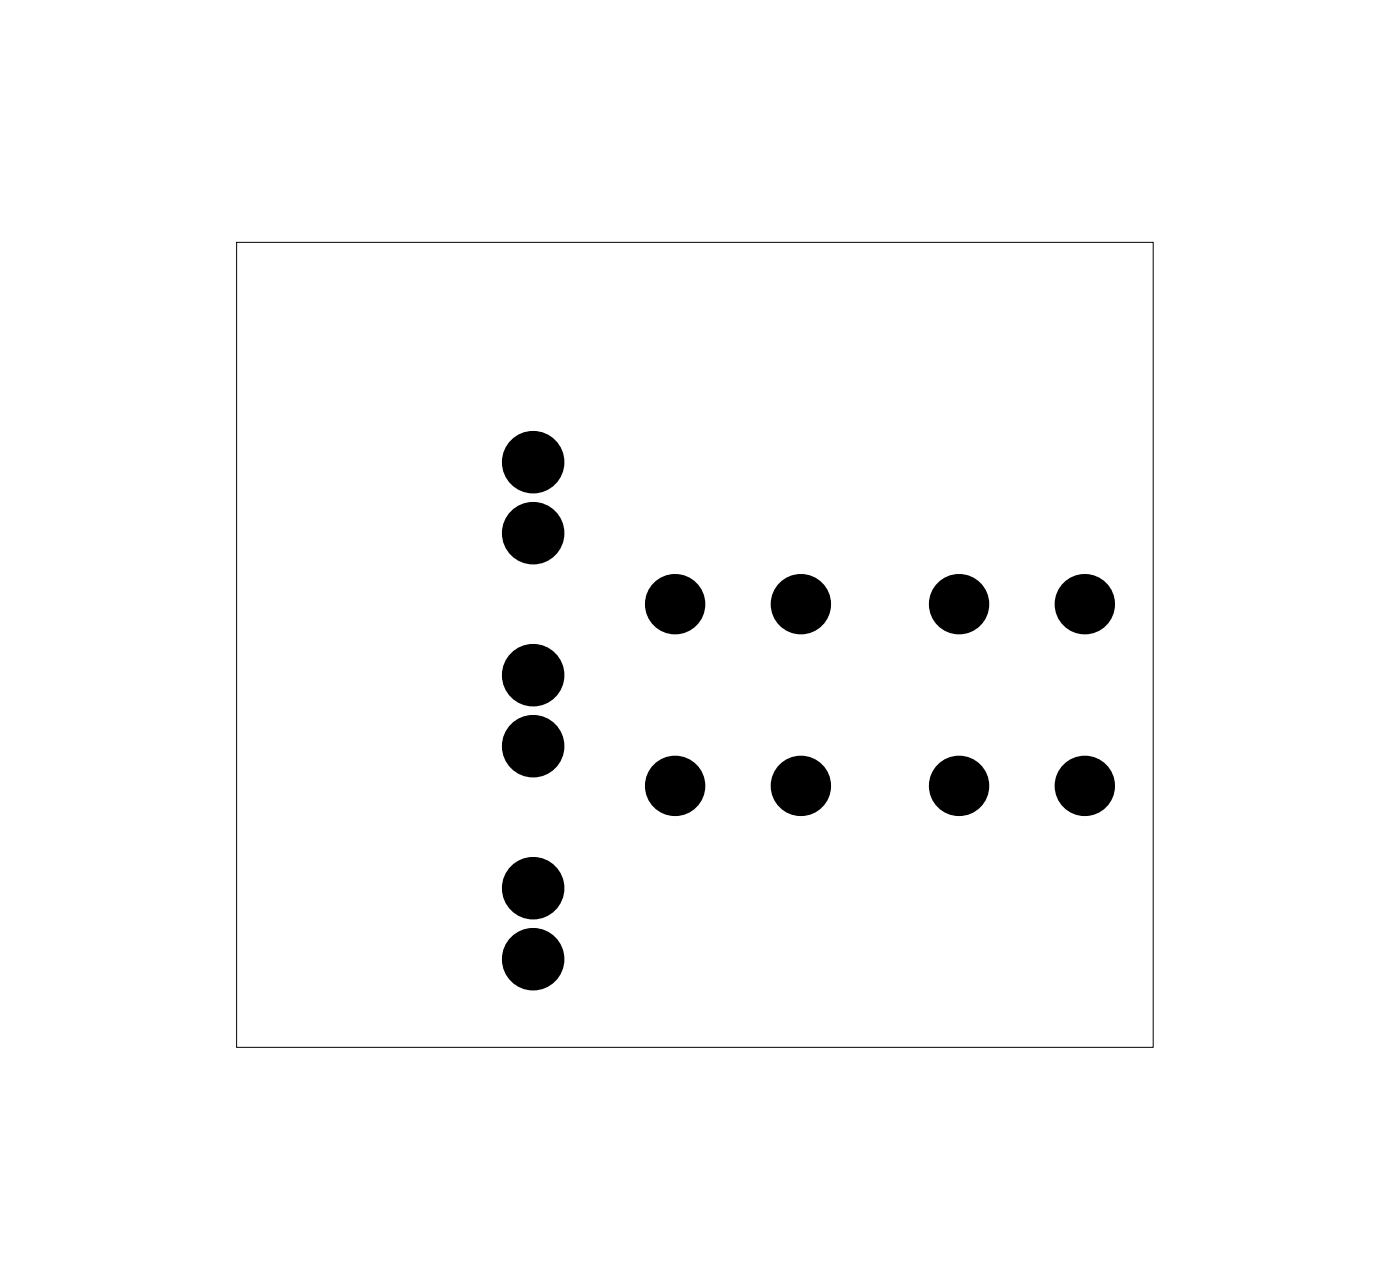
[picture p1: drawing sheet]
<svg xmlns="http://www.w3.org/2000/svg" width="50mm" height="46mm" viewBox="0 0 50 46" stroke-linecap="round" stroke-linejoin="round" font-family="sans-serif">
<path d="M8.5 8.7h32.8v28.8h-32.8z" fill="none" stroke="#000" stroke-width=".04"/>
<g fill="#000">
<circle cx="19.1" cy="16.5" r=".74"/>
<circle cx="19.1" cy="19.1" r=".74"/>
<circle cx="19.1" cy="31.8" r=".74"/>
<circle cx="19.1" cy="34.3" r=".74"/>
<circle cx="19.1" cy="24.2" r=".74"/>
<circle cx="19.1" cy="26.7" r=".74"/>
<circle cx="24.2" cy="28.1" r=".7"/>
<circle cx="24.2" cy="21.6" r=".7"/>
<circle cx="28.7" cy="28.1" r=".7"/>
<circle cx="28.7" cy="21.6" r=".7"/>
<circle cx="34.3" cy="28.1" r=".7"/>
<circle cx="34.3" cy="21.6" r=".7"/>
<circle cx="38.8" cy="28.1" r=".7"/>
<circle cx="38.8" cy="21.6" r=".7"/>
</g>
<g fill="none" stroke="#000" stroke-width=".76" stroke-linecap="butt">
<circle cx="19.1" cy="16.5" r=".74"/>
<circle cx="19.1" cy="19.1" r=".74"/>
<circle cx="19.1" cy="24.2" r=".74"/>
<circle cx="19.1" cy="31.8" r=".74"/>
<circle cx="19.1" cy="26.7" r=".74"/>
<circle cx="19.1" cy="34.3" r=".74"/>
<circle cx="24.2" cy="21.6" r=".7"/>
<circle cx="24.2" cy="28.1" r=".7"/>
<circle cx="28.7" cy="21.6" r=".7"/>
<circle cx="28.7" cy="28.1" r=".7"/>
<circle cx="34.3" cy="21.6" r=".7"/>
<circle cx="34.3" cy="28.1" r=".7"/>
<circle cx="38.8" cy="21.6" r=".7"/>
<circle cx="38.8" cy="28.1" r=".7"/>
</g>
</svg>
